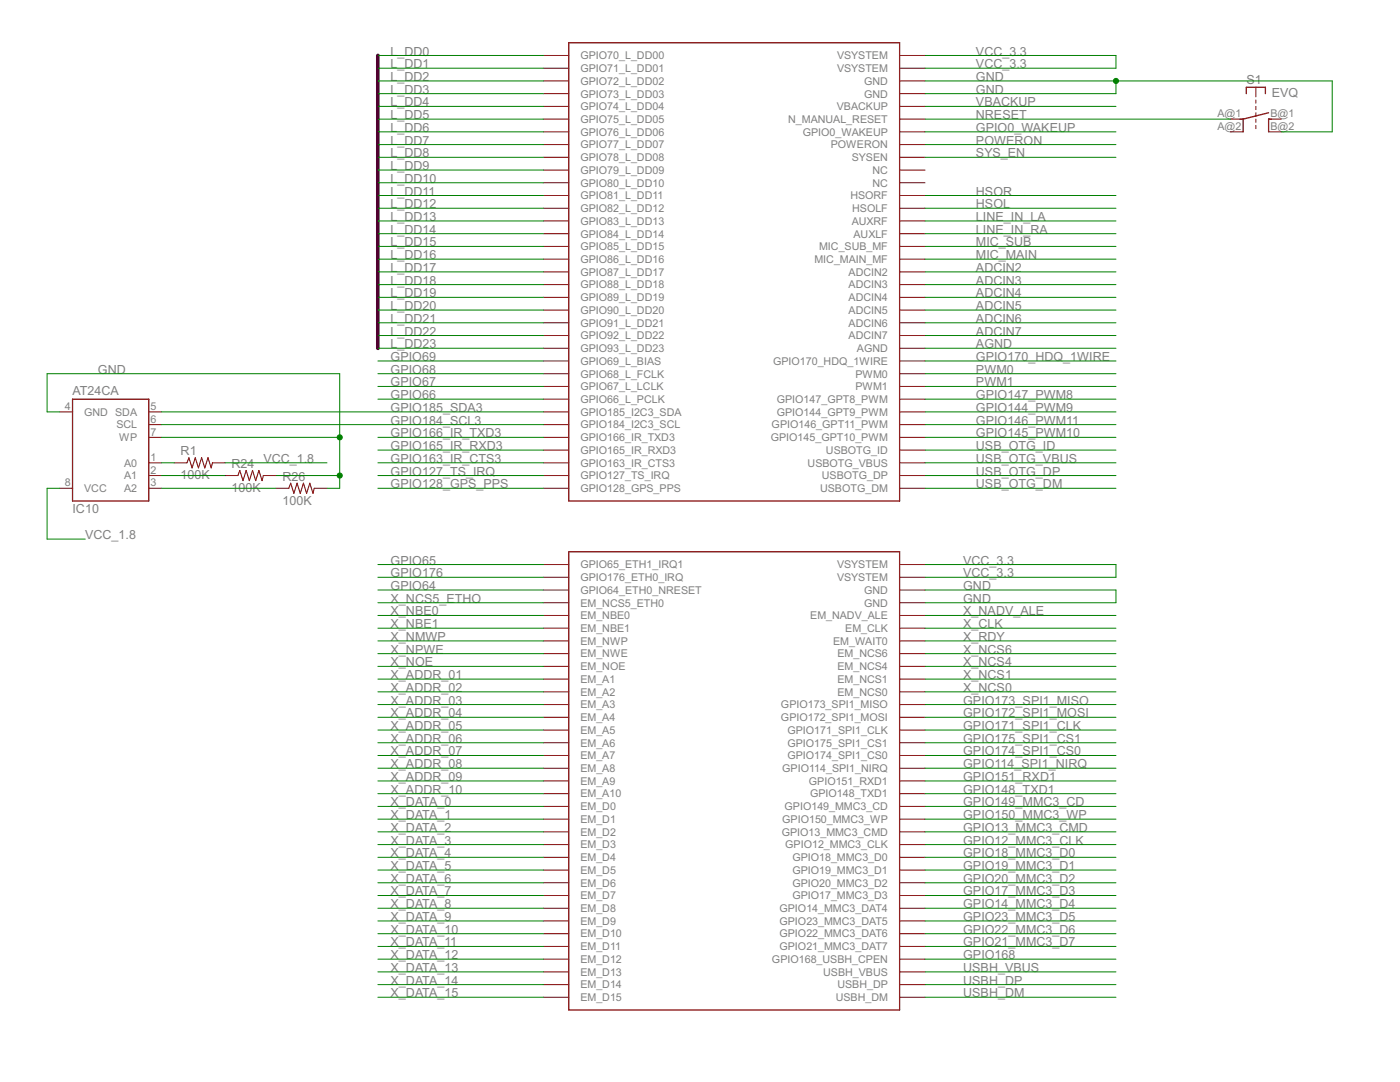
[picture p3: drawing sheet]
<svg xmlns="http://www.w3.org/2000/svg" width="279mm" height="216mm" viewBox="0 0 279 216" stroke-linecap="round" stroke-linejoin="round" font-family="sans-serif">
<defs><g id="words">
<g font-size="2.8" fill="#808080">
<text x="78" y="11.1">L_DD0</text>
<text x="194.8" y="11.1">VCC_3.3</text>
<text x="78" y="16.2">L_DD2</text>
<text x="78" y="13.6">L_DD1</text>
<text x="194.8" y="16.2">GND</text>
<text x="194.8" y="13.6">VCC_3.3</text>
<text x="248.7" y="16.8">S1</text>
<text x="78" y="23.8">L_DD5</text>
<text x="78" y="18.7">L_DD3</text>
<text x="78" y="21.2">L_DD4</text>
<text x="194.8" y="18.7">GND</text>
<text x="194.8" y="21.2">VBACKUP</text>
<text x="194.8" y="23.8">NRESET</text>
<text x="253.8" y="19.3">EVQ</text>
<text x="78" y="28.9">L_DD7</text>
<text x="78" y="26.3">L_DD6</text>
<text x="194.8" y="26.3">GPIO0_WAKEUP</text>
<text x="194.8" y="28.9">POWERON</text>
<text x="78" y="33.9">L_DD9</text>
<text x="78" y="31.4">L_DD8</text>
<text x="194.8" y="31.4">SYS_EN</text>
<text x="78" y="39">L_DD11</text>
<text x="78" y="41.6">L_DD12</text>
<text x="78" y="36.5">L_DD10</text>
<text x="194.8" y="41.6">HSOL</text>
<text x="194.8" y="39">HSOR</text>
<text x="78" y="46.6">L_DD14</text>
<text x="78" y="44.1">L_DD13</text>
<text x="194.8" y="46.6">LINE_IN_RA</text>
<text x="194.8" y="44.1">LINE_IN_LA</text>
<text x="78" y="49.2">L_DD15</text>
<text x="78" y="51.7">L_DD16</text>
<text x="194.8" y="49.2">MIC_SUB</text>
<text x="194.8" y="51.7">MIC_MAIN</text>
<text x="78" y="54.2">L_DD17</text>
<text x="78" y="59.3">L_DD19</text>
<text x="78" y="56.8">L_DD18</text>
<text x="194.8" y="54.2">ADCIN2</text>
<text x="194.8" y="56.8">ADCIN3</text>
<text x="194.8" y="59.3">ADCIN4</text>
<text x="78" y="61.9">L_DD20</text>
<text x="78" y="64.4">L_DD21</text>
<text x="194.8" y="61.9">ADCIN5</text>
<text x="194.8" y="64.4">ADCIN6</text>
<text x="78" y="66.9">L_DD22</text>
<text x="78" y="69.5">L_DD23</text>
<text x="194.8" y="69.5">AGND</text>
<text x="194.8" y="66.9">ADCIN7</text>
<text x="19.5" y="74.6">GND</text>
<text x="78" y="72">GPIO69</text>
<text x="78" y="74.6">GPIO68</text>
<text x="78" y="77.1">GPIO67</text>
<text x="194.8" y="72">GPIO170_HDQ_1WIRE</text>
<text x="194.8" y="74.6">PWM0</text>
<text x="194.8" y="77.1">PWM1</text>
<text x="14.5" y="78.9">AT24CA</text>
<text x="78" y="82.2">GPIO185_SDA3</text>
<text x="78" y="79.6">GPIO66</text>
<text x="194.8" y="79.6">GPIO147_PWM8</text>
<text x="194.8" y="82.2">GPIO144_PWM9</text>
<text x="78" y="87.3">GPIO166_IR_TXD3</text>
<text x="78" y="89.8">GPIO165_IR_RXD3</text>
<text x="78" y="84.7">GPIO184_SCL3</text>
<text x="194.8" y="89.8">USB_OTG_ID</text>
<text x="194.8" y="84.7">GPIO146_PWM11</text>
<text x="194.8" y="87.3">GPIO145_PWM10</text>
<text x="36.1" y="95.6">100K</text>
<text x="36.1" y="90.8">R1</text>
<text x="46.2" y="93.4">R24</text>
<text x="52.6" y="92.3">VCC_1.8</text>
<text x="56.4" y="95.9">R26</text>
<text x="78" y="94.9">GPIO127_TS_IRQ</text>
<text x="78" y="92.3">GPIO163_IR_CTS3</text>
<text x="194.8" y="94.9">USB_OTG_DP</text>
<text x="194.8" y="92.3">USB_OTG_VBUS</text>
<text x="46.2" y="98.2">100K</text>
<text x="56.4" y="100.7">100K</text>
<text x="78" y="97.4">GPIO128_GPS_PPS</text>
<text x="194.8" y="97.4">USB_OTG_DM</text>
<text x="14.5" y="102.4">IC10</text>
<text x="17" y="107.6">VCC_1.8</text>
<text x="78" y="112.7">GPIO65</text>
<text x="192.2" y="112.7">VCC_3.3</text>
<text x="78" y="115.2">GPIO176</text>
<text x="78" y="117.7">GPIO64</text>
<text x="192.2" y="117.7">GND</text>
<text x="192.2" y="115.2">VCC_3.3</text>
<text x="78" y="122.8">X_NBE0</text>
<text x="78" y="125.4">X_NBE1</text>
<text x="78" y="120.3">X_NCS5_ETHO</text>
<text x="192.2" y="120.3">GND</text>
<text x="192.2" y="122.8">X_NADV_ALE</text>
<text x="192.2" y="125.4">X_CLK</text>
<text x="78" y="130.4">X_NPWE</text>
<text x="78" y="127.9">X_NMWP</text>
<text x="192.2" y="127.9">X_RDY</text>
<text x="192.2" y="130.4">X_NCS6</text>
<text x="78" y="135.5">X_ADDR_01</text>
<text x="78" y="133">X_NOE</text>
<text x="192.2" y="135.5">X_NCS1</text>
<text x="192.2" y="133">X_NCS4</text>
<text x="78" y="140.6">X_ADDR_03</text>
<text x="78" y="138.1">X_ADDR_02</text>
<text x="78" y="143.1">X_ADDR_04</text>
<text x="192.2" y="138.1">X_NCS0</text>
<text x="192.2" y="140.6">GPIO173_SPI1_MISO</text>
<text x="192.2" y="143.1">GPIO172_SPI1_MOSI</text>
<text x="78" y="148.2">X_ADDR_06</text>
<text x="78" y="145.7">X_ADDR_05</text>
<text x="192.2" y="145.7">GPIO171_SPI1_CLK</text>
<text x="192.2" y="148.2">GPIO175_SPI1_CS1</text>
<text x="78" y="150.7">X_ADDR_07</text>
<text x="78" y="155.8">X_ADDR_09</text>
<text x="78" y="153.3">X_ADDR_08</text>
<text x="192.2" y="150.7">GPIO174_SPI1_CS0</text>
<text x="192.2" y="153.3">GPIO114_SPI1_NIRQ</text>
<text x="192.2" y="155.8">GPIO151_RXD1</text>
<text x="78" y="160.9">X_DATA_0</text>
<text x="78" y="158.4">X_ADDR_10</text>
<text x="192.2" y="158.4">GPIO148_TXD1</text>
<text x="192.2" y="160.9">GPIO149_MMC3_CD</text>
<text x="78" y="163.4">X_DATA_1</text>
<text x="78" y="166">X_DATA_2</text>
<text x="192.2" y="163.4">GPIO150_MMC3_WP</text>
<text x="192.2" y="166">GPIO13_MMC3_CMD</text>
<text x="78" y="168.5">X_DATA_3</text>
<text x="78" y="173.6">X_DATA_5</text>
<text x="78" y="171.1">X_DATA_4</text>
<text x="192.2" y="168.5">GPIO12_MMC3_CLK</text>
<text x="192.2" y="171.1">GPIO18_MMC3_D0</text>
<text x="192.2" y="173.6">GPIO19_MMC3_D1</text>
<text x="78" y="178.7">X_DATA_7</text>
<text x="78" y="176.1">X_DATA_6</text>
<text x="192.2" y="178.7">GPIO17_MMC3_D3</text>
<text x="192.2" y="176.1">GPIO20_MMC3_D2</text>
<text x="78" y="183.8">X_DATA_9</text>
<text x="78" y="181.2">X_DATA_8</text>
<text x="192.2" y="183.8">GPIO23_MMC3_D5</text>
<text x="192.2" y="181.2">GPIO14_MMC3_D4</text>
<text x="78" y="188.8">X_DATA_11</text>
<text x="78" y="186.3">X_DATA_10</text>
<text x="78" y="191.4">X_DATA_12</text>
<text x="192.2" y="188.8">GPIO21_MMC3_D7</text>
<text x="192.2" y="186.3">GPIO22_MMC3_D6</text>
<text x="192.2" y="191.4">GPIO168</text>
<text x="78" y="196.5">X_DATA_14</text>
<text x="78" y="193.9">X_DATA_13</text>
<text x="192.2" y="196.5">USBH_DP</text>
<text x="192.2" y="193.9">USBH_VBUS</text>
<text x="78" y="199">X_DATA_15</text>
<text x="192.2" y="199">USBH_DM</text>
</g>
<g font-size="2.4" fill="#808080">
<text x="115.8" y="11.8">GPIO70_L_DD00</text>
<text x="167.1" y="11.8">VSYSTEM</text>
<text x="115.8" y="14.4">GPIO71_L_DD01</text>
<text x="115.8" y="16.9">GPIO72_L_DD02</text>
<text x="167.1" y="14.4">VSYSTEM</text>
<text x="172.4" y="16.9">GND</text>
<text x="115.8" y="19.5">GPIO73_L_DD03</text>
<text x="115.8" y="22">GPIO74_L_DD04</text>
<text x="167" y="22">VBACKUP</text>
<text x="172.4" y="19.5">GND</text>
<text x="243" y="23.4">A@1</text>
<text x="253.5" y="23.4">B@1</text>
<text x="115.8" y="24.5">GPIO75_L_DD05</text>
<text x="115.8" y="29.6">GPIO77_L_DD07</text>
<text x="115.8" y="27.1">GPIO76_L_DD06</text>
<text x="157.3" y="24.5">N_MANUAL_RESET</text>
<text x="160.2" y="27.1">GPIO0_WAKEUP</text>
<text x="165.8" y="29.6">POWERON</text>
<text x="243" y="26">A@2</text>
<text x="253.5" y="26">B@2</text>
<text x="115.8" y="34.7">GPIO79_L_DD09</text>
<text x="115.8" y="32.2">GPIO78_L_DD08</text>
<text x="170" y="32.2">SYSEN</text>
<text x="174.1" y="34.7">NC</text>
<text x="115.8" y="37.2">GPIO80_L_DD10</text>
<text x="115.8" y="39.8">GPIO81_L_DD11</text>
<text x="169.7" y="39.8">HSORF</text>
<text x="174.1" y="37.2">NC</text>
<text x="115.8" y="44.9">GPIO83_L_DD13</text>
<text x="115.8" y="47.4">GPIO84_L_DD14</text>
<text x="115.8" y="42.3">GPIO82_L_DD12</text>
<text x="170" y="44.9">AUXRF</text>
<text x="170.1" y="42.3">HSOLF</text>
<text x="170.3" y="47.4">AUXLF</text>
<text x="115.8" y="49.9">GPIO85_L_DD15</text>
<text x="115.8" y="52.5">GPIO86_L_DD16</text>
<text x="162.6" y="52.5">MIC_MAIN_MF</text>
<text x="163.5" y="49.9">MIC_SUB_MF</text>
<text x="115.8" y="55">GPIO87_L_DD17</text>
<text x="115.8" y="57.6">GPIO88_L_DD18</text>
<text x="169.4" y="57.6">ADCIN3</text>
<text x="169.4" y="55">ADCIN2</text>
<text x="115.8" y="65.2">GPIO91_L_DD21</text>
<text x="115.8" y="60.1">GPIO89_L_DD19</text>
<text x="115.8" y="62.6">GPIO90_L_DD20</text>
<text x="169.4" y="60.1">ADCIN4</text>
<text x="169.4" y="62.6">ADCIN5</text>
<text x="169.4" y="65.2">ADCIN6</text>
<text x="115.8" y="70.2">GPIO93_L_DD23</text>
<text x="115.8" y="67.7">GPIO92_L_DD22</text>
<text x="169.4" y="67.7">ADCIN7</text>
<text x="171" y="70.2">AGND</text>
<text x="115.8" y="75.3">GPIO68_L_FCLK</text>
<text x="115.8" y="77.9">GPIO67_L_LCLK</text>
<text x="115.8" y="72.8">GPIO69_L_BIAS</text>
<text x="154.3" y="72.8">GPIO170_HDQ_1WIRE</text>
<text x="170.7" y="75.3">PWM0</text>
<text x="170.7" y="77.9">PWM1</text>
<text x="12.9" y="81.8">4</text>
<text x="16.8" y="82.9">GND SDA</text>
<text x="30.1" y="81.8">5</text>
<text x="115.8" y="82.9">GPIO185_I2C3_SDA</text>
<text x="115.8" y="80.4">GPIO66_L_PCLK</text>
<text x="155" y="80.4">GPIO147_GPT8_PWM</text>
<text x="155" y="82.9">GPIO144_GPT9_PWM</text>
<text x="23.2" y="85.5">SCL</text>
<text x="23.8" y="88">WP</text>
<text x="30.1" y="86.9">7</text>
<text x="30.1" y="84.4">6</text>
<text x="115.8" y="85.5">GPIO184_I2C3_SCL</text>
<text x="115.8" y="88">GPIO166_IR_TXD3</text>
<text x="153.8" y="88">GPIO145_GPT10_PWM</text>
<text x="154" y="85.5">GPIO146_GPT11_PWM</text>
<text x="24.8" y="95.6">A1</text>
<text x="24.8" y="93.1">A0</text>
<text x="30.1" y="94.5">2</text>
<text x="30.1" y="92">1</text>
<text x="115.8" y="95.6">GPIO127_TS_IRQ</text>
<text x="115.8" y="93.1">GPIO163_IR_CTS3</text>
<text x="115.8" y="90.6">GPIO165_IR_RXD3</text>
<text x="161.2" y="93.1">USBOTG_VBUS</text>
<text x="164" y="95.6">USBOTG_DP</text>
<text x="164.8" y="90.6">USBOTG_ID</text>
<text x="12.9" y="97.1">8</text>
<text x="16.8" y="98.2">VCC</text>
<text x="24.8" y="98.2">A2</text>
<text x="30.1" y="97.1">3</text>
<text x="115.8" y="98.2">GPIO128_GPS_PPS</text>
<text x="163.7" y="98.2">USBOTG_DM</text>
<text x="115.8" y="113.4">GPIO65_ETH1_IRQ1</text>
<text x="167.1" y="113.4">VSYSTEM</text>
<text x="115.8" y="118.5">GPIO64_ETH0_NRESET</text>
<text x="115.8" y="116">GPIO176_ETH0_IRQ</text>
<text x="167.1" y="116">VSYSTEM</text>
<text x="172.4" y="118.5">GND</text>
<text x="115.8" y="123.6">EM_NBE0</text>
<text x="115.8" y="121">EM_NCS5_ETH0</text>
<text x="161.7" y="123.6">EM_NADV_ALE</text>
<text x="172.4" y="121">GND</text>
<text x="115.8" y="126.1">EM_NBE1</text>
<text x="115.8" y="128.7">EM_NWP</text>
<text x="115.8" y="131.2">EM_NWE</text>
<text x="166.3" y="128.7">EM_WAIT0</text>
<text x="167.1" y="131.2">EM_NCS6</text>
<text x="168.7" y="126.1">EM_CLK</text>
<text x="115.8" y="133.7">EM_NOE</text>
<text x="115.8" y="136.3">EM_A1</text>
<text x="167.1" y="136.3">EM_NCS1</text>
<text x="167.1" y="133.7">EM_NCS4</text>
<text x="115.8" y="143.9">EM_A4</text>
<text x="115.8" y="138.8">EM_A2</text>
<text x="115.8" y="141.4">EM_A3</text>
<text x="155.9" y="143.9">GPIO172_SPI1_MOSI</text>
<text x="155.9" y="141.4">GPIO173_SPI1_MISO</text>
<text x="167.1" y="138.8">EM_NCS0</text>
<text x="115.8" y="146.4">EM_A5</text>
<text x="115.8" y="149">EM_A6</text>
<text x="157.2" y="149">GPIO175_SPI1_CS1</text>
<text x="157.2" y="146.4">GPIO171_SPI1_CLK</text>
<text x="115.8" y="154">EM_A8</text>
<text x="115.8" y="151.5">EM_A7</text>
<text x="156.1" y="154.1">GPIO114_SPI1_NIRQ</text>
<text x="157.2" y="151.5">GPIO174_SPI1_CS0</text>
<text x="115.8" y="156.6">EM_A9</text>
<text x="115.8" y="161.7">EM_D0</text>
<text x="115.8" y="159.1">EM_A10</text>
<text x="156.6" y="161.7">GPIO149_MMC3_CD</text>
<text x="161.4" y="156.6">GPIO151_RXD1</text>
<text x="161.7" y="159.1">GPIO148_TXD1</text>
<text x="115.8" y="166.7">EM_D2</text>
<text x="115.8" y="164.2">EM_D1</text>
<text x="156" y="166.7">GPIO13_MMC3_CMD</text>
<text x="156.1" y="164.2">GPIO150_MMC3_WP</text>
<text x="115.8" y="169.3">EM_D3</text>
<text x="115.8" y="171.8">EM_D4</text>
<text x="156.7" y="169.3">GPIO12_MMC3_CLK</text>
<text x="158.1" y="171.8">GPIO18_MMC3_D0</text>
<text x="115.8" y="174.4">EM_D5</text>
<text x="115.8" y="179.4">EM_D7</text>
<text x="115.8" y="176.9">EM_D6</text>
<text x="158.1" y="179.4">GPIO17_MMC3_D3</text>
<text x="158.1" y="174.4">GPIO19_MMC3_D1</text>
<text x="158.1" y="176.9">GPIO20_MMC3_D2</text>
<text x="115.8" y="182">EM_D8</text>
<text x="115.8" y="184.5">EM_D9</text>
<text x="155.6" y="182">GPIO14_MMC3_DAT4</text>
<text x="155.6" y="184.5">GPIO23_MMC3_DAT5</text>
<text x="115.8" y="187.1">EM_D10</text>
<text x="115.8" y="189.6">EM_D11</text>
<text x="155.6" y="189.6">GPIO21_MMC3_DAT7</text>
<text x="155.6" y="187.1">GPIO22_MMC3_DAT6</text>
<text x="115.8" y="192.1">EM_D12</text>
<text x="115.8" y="197.2">EM_D14</text>
<text x="115.8" y="194.7">EM_D13</text>
<text x="154.1" y="192.1">GPIO168_USBH_CPEN</text>
<text x="164.3" y="194.7">USBH_VBUS</text>
<text x="167.1" y="197.2">USBH_DP</text>
<text x="115.8" y="199.8">EM_D15</text>
<text x="166.8" y="199.8">USBH_DM</text>
</g>
</g></defs>
<g fill="#800000" stroke="#800000" stroke-width=".2">
<path d="M179.5 18.7h5.1z"/>
<path d="M179.5 39h5.1z"/>
<path d="M179.5 41.6h5.1z"/>
<path d="M179.5 11.1h5.1z"/>
<path d="M179.5 13.6h5.1z"/>
<path d="M179.5 28.9h5.1z"/>
<path d="M179.5 67h5.1z"/>
<path d="M179.5 36.5h5.1z"/>
<path d="M179.5 33.9h5.1z"/>
<path d="M108.4 69.5h5.1z"/>
<path d="M179.5 23.8h5.1z"/>
<path d="M108.4 13.6h5.1z"/>
<path d="M108.4 11.1h5.1z"/>
<path d="M108.4 18.7h5.1z"/>
<path d="M108.4 23.8h5.1z"/>
<path d="M108.4 16.2h5.1z"/>
<path d="M108.4 21.2h5.1z"/>
<path d="M108.4 94.9h5.1z"/>
<path d="M179.5 26.3h5.1z"/>
<path d="M108.4 82.2h5.1z"/>
<path d="M108.4 36.5h5.1z"/>
<path d="M108.4 39h5.1z"/>
<path d="M108.4 84.7h5.1z"/>
<path d="M108.4 97.4h5.1z"/>
<path d="M108.4 67h5.1z"/>
<path d="M179.5 79.7h5.1z"/>
<path d="M108.4 44.1h5.1z"/>
<path d="M179.5 82.2h5.1z"/>
<path d="M108.4 46.6h5.1z"/>
<path d="M108.4 49.2h5.1z"/>
<path d="M179.5 84.7h5.1z"/>
<path d="M108.4 92.4h5.1z"/>
<path d="M108.4 64.4h5.1z"/>
<path d="M108.4 54.3h5.1z"/>
<path d="M108.4 56.8h5.1z"/>
<path d="M108.4 87.3h5.1z"/>
<path d="M108.4 59.3h5.1z"/>
<path d="M108.4 33.9h5.1z"/>
<path d="M108.4 28.9h5.1z"/>
<path d="M108.4 31.4h5.1z"/>
<path d="M108.4 89.8h5.1z"/>
<path d="M108.4 79.7h5.1z"/>
<path d="M108.4 26.3h5.1z"/>
<path d="M108.4 74.6h5.1z"/>
<path d="M108.4 77.1h5.1z"/>
<path d="M179.5 94.9h5.1z"/>
<path d="M179.5 97.4h5.1z"/>
<path d="M179.5 46.6h5.1z"/>
<path d="M179.5 49.2h5.1z"/>
<path d="M179.5 59.3h5.1z"/>
<path d="M179.5 44.1h5.1z"/>
<path d="M179.5 74.6h5.1z"/>
<path d="M108.4 72h5.1z"/>
<path d="M108.4 51.7h5.1z"/>
<path d="M108.4 61.9h5.1z"/>
<path d="M179.5 89.8h5.1z"/>
<path d="M179.5 72h5.1z"/>
<path d="M179.5 56.8h5.1z"/>
<path d="M179.5 77.1h5.1z"/>
<path d="M179.5 69.5h5.1z"/>
<path d="M179.5 61.9h5.1z"/>
<path d="M179.5 21.2h5.1z"/>
<path d="M179.5 64.4h5.1z"/>
<path d="M179.5 92.4h5.1z"/>
<path d="M179.5 87.3h5.1z"/>
<path d="M179.5 16.2h5.1z"/>
<path d="M179.5 51.7h5.1z"/>
<path d="M179.5 54.3h5.1z"/>
<path d="M179.5 31.4h5.1z"/>
<path d="M108.4 41.6h5.1z"/>
<path d="M179.5 125.3h5.1z"/>
<path d="M108.4 125.3h5.1z"/>
<path d="M179.5 127.9h5.1z"/>
<path d="M179.5 130.4h5.1z"/>
<path d="M179.5 138h5.1z"/>
<path d="M108.4 122.8h5.1z"/>
<path d="M179.5 135.5h5.1z"/>
<path d="M108.4 127.9h5.1z"/>
<path d="M108.4 155.8h5.1z"/>
<path d="M108.4 143.1h5.1z"/>
<path d="M179.5 112.6h5.1z"/>
<path d="M179.5 115.2h5.1z"/>
<path d="M179.5 117.7h5.1z"/>
<path d="M108.4 120.3h5.1z"/>
<path d="M179.5 133h5.1z"/>
<path d="M108.4 130.4h5.1z"/>
<path d="M179.5 122.8h5.1z"/>
<path d="M108.4 133h5.1z"/>
<path d="M108.4 112.6h5.1z"/>
<path d="M108.4 117.7h5.1z"/>
<path d="M108.4 138h5.1z"/>
<path d="M108.4 153.3h5.1z"/>
<path d="M108.4 145.7h5.1z"/>
<path d="M108.4 150.7h5.1z"/>
<path d="M108.4 166h5.1z"/>
<path d="M108.4 186.3h5.1z"/>
<path d="M108.4 168.5h5.1z"/>
<path d="M108.4 188.8h5.1z"/>
<path d="M108.4 171.1h5.1z"/>
<path d="M108.4 191.4h5.1z"/>
<path d="M108.4 173.6h5.1z"/>
<path d="M108.4 199h5.1z"/>
<path d="M179.5 166h5.1z"/>
<path d="M179.5 158.4h5.1z"/>
<path d="M108.4 115.2h5.1z"/>
<path d="M179.5 171.1h5.1z"/>
<path d="M179.5 150.7h5.1z"/>
<path d="M179.5 191.4h5.1z"/>
<path d="M179.5 181.2h5.1z"/>
<path d="M179.5 188.8h5.1z"/>
<path d="M179.5 178.7h5.1z"/>
<path d="M179.5 193.9h5.1z"/>
<path d="M179.5 120.3h5.1z"/>
<path d="M179.5 196.5h5.1z"/>
<path d="M179.5 199h5.1z"/>
<path d="M179.5 173.6h5.1z"/>
<path d="M179.5 186.3h5.1z"/>
<path d="M179.5 183.8h5.1z"/>
<path d="M179.5 176.1h5.1z"/>
<path d="M179.5 168.5h5.1z"/>
<path d="M179.5 153.3h5.1z"/>
<path d="M179.5 148.2h5.1z"/>
<path d="M179.5 145.7h5.1z"/>
<path d="M179.5 143.1h5.1z"/>
<path d="M179.5 140.6h5.1z"/>
<path d="M179.5 160.9h5.1z"/>
<path d="M179.5 163.4h5.1z"/>
<path d="M179.5 155.8h5.1z"/>
<path d="M108.4 178.7h5.1z"/>
<path d="M108.4 196.5h5.1z"/>
<path d="M108.4 176.1h5.1z"/>
<path d="M108.4 193.9h5.1z"/>
<path d="M108.4 163.4h5.1z"/>
<path d="M108.4 181.2h5.1z"/>
<path d="M108.4 183.8h5.1z"/>
<path d="M108.4 160.9h5.1z"/>
<path d="M108.4 148.2h5.1z"/>
<path d="M108.4 135.5h5.1z"/>
<path d="M108.4 140.6h5.1z"/>
<path d="M108.4 158.4h5.1z"/>
<path d="M245.6 23.8h2.5z"/>
<path d="M245.6 26.3h2.5z"/>
<path d="M250.6 17.4v1.9z"/>
<path d="M250.6 21.2v.7z"/>
<path d="M250.6 22.5v.6z"/>
<path d="M250.6 20v.6z"/>
<path d="M250.6 25v.7z"/>
<path d="M250.6 23.8v.6z"/>
<path d="M253.2 23.8h2.5z"/>
<path d="M253.2 26.3h2.5z"/>
<path d="M29.7 97.4h2.5z"/>
<path d="M29.7 94.9h2.5z"/>
<path d="M29.7 92.4h2.5z"/>
<path d="M29.7 87.3h2.5z"/>
<path d="M29.7 84.7h2.5z"/>
<path d="M29.7 82.2h2.5z"/>
<path d="M11.9 82.2h2.6z"/>
<path d="M11.9 97.4h2.6z"/>
<path d="M42.4 92.4h2.5z"/>
<path d="M34.8 92.4h2.5z"/>
<path d="M52.6 94.9h2.5z"/>
<path d="M44.9 94.9h2.6z"/>
<path d="M62.7 97.4h2.6z"/>
<path d="M55.1 97.4h2.5z"/>
</g>
<g fill="#800000" stroke="#800000" stroke-width=".25">
<path d="M179.5 8.5v91.5z"/>
<path d="M113.5 8.5h66z"/>
<path d="M113.5 8.5v91.5z"/>
<path d="M113.5 100h66z"/>
<path d="M113.5 201.5h66z"/>
<path d="M179.5 110.1v91.4z"/>
<path d="M113.5 110.1h66z"/>
<path d="M113.5 110.1v91.4z"/>
<path d="M247.5 23.8h.6z"/>
<path d="M253.2 23.8h.6z"/>
<path d="M248.1 23.8l2.5-.7z"/>
<path d="M252.5 17.4v1.3z"/>
<path d="M250.6 17.4h1.9z"/>
<path d="M248.7 17.4v1.3z"/>
<path d="M248.7 17.4h1.9z"/>
<path d="M250.6 23.1l2.6-.6z"/>
<path d="M253.2 23.8v2.5z"/>
<path d="M248.1 23.8v2.5z"/>
<path d="M14.5 100h15.2z"/>
<path d="M29.7 79.7v20.3z"/>
<path d="M14.5 79.7h15.2z"/>
<path d="M14.5 79.7v20.3z"/>
</g>
<g fill="#800000" stroke="#800000" stroke-width=".21">
<path d="M37.7 91.3l-.4 1.1z"/>
<path d="M37.7 91.3l.6 2.1z"/>
<path d="M39 91.3l-.7 2.1z"/>
<path d="M39 91.3l.6 2.1z"/>
<path d="M40.2 91.3l-.6 2.1z"/>
<path d="M40.2 91.3l.7 2.1z"/>
<path d="M41.5 91.3l-.6 2.1z"/>
<path d="M41.5 91.3l.6 2.1z"/>
<path d="M42.4 92.4l-.3 1z"/>
<path d="M47.9 93.9l-.4 1z"/>
<path d="M47.9 93.9l.6 2z"/>
<path d="M49.1 93.9l-.6 2z"/>
<path d="M49.1 93.9l.7 2z"/>
<path d="M50.4 93.9l-.6 2z"/>
<path d="M50.4 93.9l.6 2z"/>
<path d="M51.7 93.9l-.7 2z"/>
<path d="M51.7 93.9l.6 2z"/>
<path d="M52.6 94.9l-.3 1z"/>
<path d="M58 96.4l-.4 1z"/>
<path d="M58 96.4l.7 2z"/>
<path d="M59.3 96.4l-.6 2z"/>
<path d="M59.3 96.4l.6 2z"/>
<path d="M60.6 96.4l-.7 2z"/>
<path d="M60.6 96.4l.6 2z"/>
<path d="M61.8 96.4l-.6 2z"/>
<path d="M61.8 96.4l.7 2z"/>
<path d="M62.7 97.4l-.2 1z"/>
</g>
<path d="M75.4 11.1v58.4z" fill="#000080" stroke="#000080" stroke-width=".76"/>
<g fill="#008000" stroke="#008000" stroke-width=".2">
<path d="M184.6 117.7h38.1z"/>
<path d="M222.7 117.7v2.6z"/>
<path d="M184.6 120.3h38.1z"/>
<path d="M265.9 16.2v10.1z"/>
<path d="M255.7 26.3h10.2z"/>
<path d="M184.6 18.7h38.1z"/>
<path d="M184.6 16.2h38.1z"/>
<path d="M222.7 16.2v2.5z"/>
<path d="M222.7 16.2h43.2z"/>
<path d="M9.4 82.2h2.5z"/>
<path d="M9.4 74.6v7.6z"/>
<path d="M55.1 94.9h12.7z"/>
<path d="M65.3 97.4h2.5z"/>
<path d="M67.8 94.9v2.5z"/>
<path d="M9.4 74.6h58.4z"/>
<path d="M67.8 74.6v12.7z"/>
<path d="M67.8 87.3v7.6z"/>
<path d="M32.2 87.3h35.6z"/>
<path d="M184.6 97.4h38.1z"/>
<path d="M184.6 94.9h38.1z"/>
<path d="M184.6 11.1h38.1z"/>
<path d="M184.6 13.6h38.1z"/>
<path d="M222.7 11.1v2.5z"/>
<path d="M184.6 112.6h38.1z"/>
<path d="M184.6 115.2h38.1z"/>
<path d="M222.7 112.6v2.6z"/>
<path d="M75.4 49.2h33z"/>
<path d="M75.4 46.6h33z"/>
<path d="M75.4 39h33z"/>
<path d="M75.4 41.6h33z"/>
<path d="M75.4 44.1h33z"/>
<path d="M75.4 87.3h33z"/>
<path d="M75.4 89.8h33z"/>
<path d="M184.6 31.4h38.1z"/>
<path d="M184.6 89.8h38.1z"/>
<path d="M184.6 92.4h38.1z"/>
<path d="M184.6 41.6h38.1z"/>
<path d="M184.6 46.6h38.1z"/>
<path d="M184.6 44.1h38.1z"/>
<path d="M75.4 51.7h33z"/>
<path d="M75.4 54.3h33z"/>
<path d="M75.4 59.3h33z"/>
<path d="M75.4 61.9h33z"/>
<path d="M75.4 64.4h33z"/>
<path d="M75.4 67h33z"/>
<path d="M75.4 69.5h33z"/>
<path d="M75.4 36.5h33z"/>
<path d="M75.4 33.9h33z"/>
<path d="M75.4 28.9h33z"/>
<path d="M75.4 23.8h33z"/>
<path d="M75.4 18.7h33z"/>
<path d="M75.4 16.2h33z"/>
<path d="M75.4 13.6h33z"/>
<path d="M184.6 39h38.1z"/>
<path d="M75.4 21.2h33z"/>
<path d="M75.4 26.3h33z"/>
<path d="M75.4 31.4h33z"/>
<path d="M75.4 11.1h33z"/>
<path d="M75.4 56.8h33z"/>
<path d="M184.6 199h38.1z"/>
<path d="M184.6 196.5h38.1z"/>
<path d="M184.6 193.9h38.1z"/>
<path d="M184.6 69.5h38.1z"/>
<path d="M75.4 188.8h33z"/>
<path d="M75.4 186.3h33z"/>
<path d="M75.4 150.7h33z"/>
<path d="M75.4 148.2h33z"/>
<path d="M75.4 145.7h33z"/>
<path d="M75.4 140.6h33z"/>
<path d="M75.4 138h33z"/>
<path d="M75.4 135.5h33z"/>
<path d="M75.4 143.1h33z"/>
<path d="M75.4 199h33z"/>
<path d="M75.4 191.4h33z"/>
<path d="M75.4 196.5h33z"/>
<path d="M75.4 193.9h33z"/>
<path d="M75.4 133h33z"/>
<path d="M184.6 127.9h38.1z"/>
<path d="M184.6 135.5h38.1z"/>
<path d="M75.4 163.4h33z"/>
<path d="M75.4 183.8h33z"/>
<path d="M75.4 181.2h33z"/>
<path d="M75.4 168.5h33z"/>
<path d="M75.4 160.9h33z"/>
<path d="M75.4 166h33z"/>
<path d="M75.4 178.7h33z"/>
<path d="M75.4 176.1h33z"/>
<path d="M75.4 173.6h33z"/>
<path d="M75.4 171.1h33z"/>
<path d="M75.4 155.8h33z"/>
<path d="M75.4 153.3h33z"/>
<path d="M75.4 158.4h33z"/>
<path d="M184.6 133h38.1z"/>
<path d="M75.4 130.4h33z"/>
<path d="M184.6 21.2h38.1z"/>
<path d="M184.6 26.3h38.1z"/>
<path d="M184.6 28.9h38.1z"/>
<path d="M184.6 49.2h38.1z"/>
<path d="M184.6 51.7h38.1z"/>
<path d="M184.6 54.3h38.1z"/>
<path d="M184.6 56.8h38.1z"/>
<path d="M184.6 59.3h38.1z"/>
<path d="M184.6 61.9h38.1z"/>
<path d="M184.6 64.4h38.1z"/>
<path d="M184.6 67h38.1z"/>
<path d="M184.6 72h38.1z"/>
<path d="M184.6 74.6h38.1z"/>
<path d="M184.6 77.1h38.1z"/>
<path d="M184.6 79.7h38.1z"/>
<path d="M184.6 82.2h38.1z"/>
<path d="M184.6 84.7h38.1z"/>
<path d="M184.6 87.3h38.1z"/>
<path d="M75.4 97.4h33z"/>
<path d="M75.4 94.9h33z"/>
<path d="M75.4 92.4h33z"/>
<path d="M32.2 84.7h76.2z"/>
<path d="M32.2 82.2h76.2z"/>
<path d="M75.4 122.8h33z"/>
<path d="M75.4 125.3h33z"/>
<path d="M75.4 127.9h33z"/>
<path d="M75.4 120.3h33z"/>
<path d="M184.6 122.8h38.1z"/>
<path d="M184.6 125.3h38.1z"/>
<path d="M184.6 130.4h38.1z"/>
<path d="M184.6 138h38.1z"/>
<path d="M184.6 140.6h38.1z"/>
<path d="M184.6 143.1h38.1z"/>
<path d="M184.6 145.7h38.1z"/>
<path d="M184.6 148.2h38.1z"/>
<path d="M184.6 150.7h38.1z"/>
<path d="M184.6 153.3h38.1z"/>
<path d="M184.6 158.4h38.1z"/>
<path d="M184.6 155.8h38.1z"/>
<path d="M184.6 160.9h38.1z"/>
<path d="M184.6 163.4h38.1z"/>
<path d="M184.6 166h38.1z"/>
<path d="M184.6 168.5h38.1z"/>
<path d="M184.6 171.1h38.1z"/>
<path d="M184.6 173.6h38.1z"/>
<path d="M184.6 178.7h38.1z"/>
<path d="M184.6 188.8h38.1z"/>
<path d="M184.6 186.3h38.1z"/>
<path d="M184.6 183.8h38.1z"/>
<path d="M184.6 181.2h38.1z"/>
<path d="M75.4 72h33z"/>
<path d="M75.4 74.6h33z"/>
<path d="M75.4 77.1h33z"/>
<path d="M75.4 79.7h33z"/>
<path d="M75.4 112.6h33z"/>
<path d="M75.4 115.2h33z"/>
<path d="M75.4 117.7h33z"/>
<path d="M184.6 191.4h38.1z"/>
<path d="M184.6 23.8h61z"/>
<path d="M184.6 176.1h38.1z"/>
<path d="M9.4 97.4h2.5z"/>
<path d="M9.4 97.4v10.2z"/>
<path d="M9.4 107.6h7.6z"/>
<path d="M44.9 92.4h20.4z"/>
<path d="M32.2 92.4h2.6z"/>
<path d="M32.2 94.9h12.7z"/>
<path d="M32.2 97.4h22.9z"/>
<circle cx="222.7" cy="16.2" r=".51"/>
<circle cx="67.8" cy="94.9" r=".51"/>
<circle cx="67.8" cy="87.3" r=".51"/>
</g>
<use href="#words"/>
</svg>
